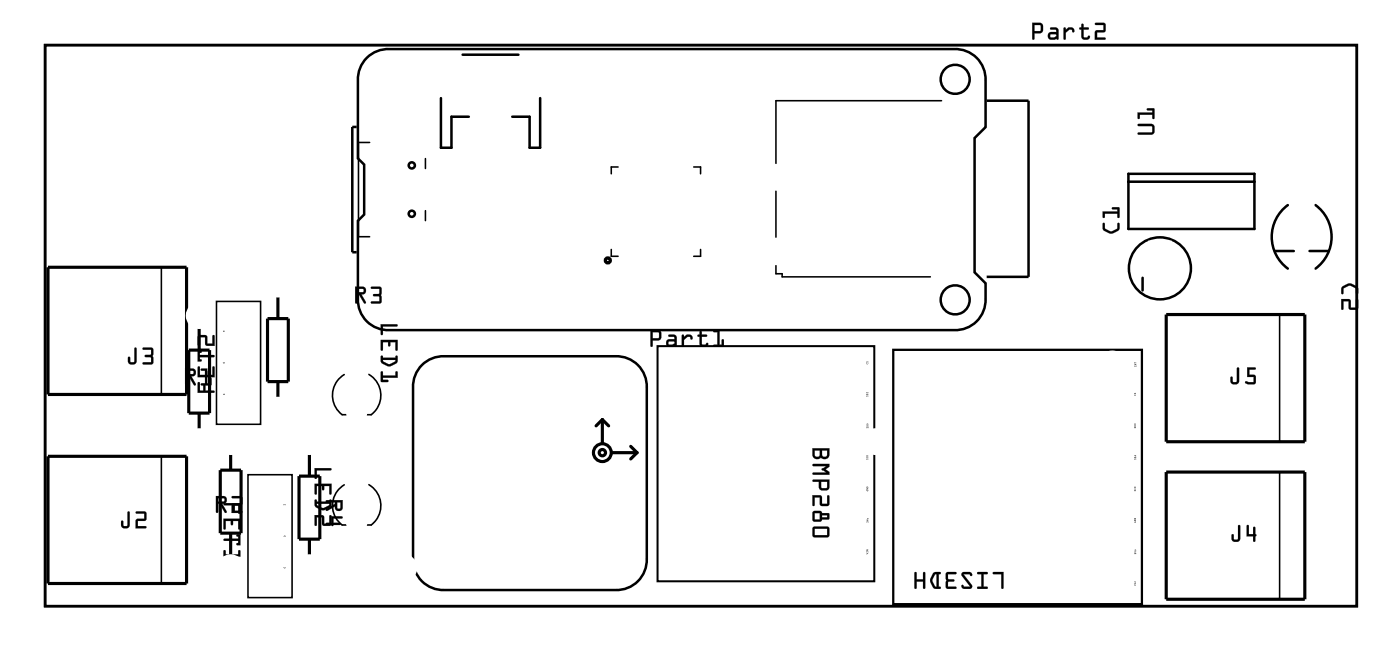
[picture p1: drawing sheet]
<svg xmlns="http://www.w3.org/2000/svg" width="113mm" height="53mm" viewBox="0 0 113 53" stroke-linecap="round" stroke-linejoin="round" font-family="sans-serif">
<g fill="none" stroke="#000" stroke-width=".2">
<path d="M3.6 3.6h105.8v45.3h-105.8zM28.8 10.2h-.4v10.1h.4M29.6 4.7a2.44 2.44 0 0 1 1.8-.7h45.5a2.44 2.44 0 0 1 2.6 2.5v3.7l-.9 .9v10.9l.9 .8a3.9 3.9 0 0 1-.5 2.8 2.44 2.44 0 0 1-2.1 1h-45.5a2.44 2.44 0 0 1-2.5-2.5v-6.3l.5-.5v-4l-.5-.5v-6.3a2.44 2.44 0 0 1 .7-1.8zM35.6 7.9v4h.8v-2.5h1.4M37.3 4.4h4.5M43.6 7.9v4h-.9v-2.5h-1.4M79.6 8.1h3.3v14.2h-3.3M91 14h10.1v4.5h-10.1zM91 14.6h10.1M103.8 16.5a3.2 3.2 0 0 0 0 5.2M106.1 16.5a3.2 3.2 0 0 1 0 5.2M34 29.4a2.44 2.44 0 0 1 1.8-.7h13.8a2.44 2.44 0 0 1 2.6 2.5v13.9a2.44 2.44 0 0 1-2.6 2.5h-13.8a2.44 2.44 0 0 1-2.5-2.5v-13.9a2.44 2.44 0 0 1 .7-1.8z"/>
<path d="M92.1 22.4v1M102.8 20.2h1.5M105.6 20.2h1.5"/>
<circle cx="33.2" cy="17.2" r=".25"/>
<circle cx="33.2" cy="13.3" r=".25"/>
<circle cx="77" cy="6.4" r="1.17"/>
<circle cx="77" cy="24.2" r="1.17"/>
<circle cx="93.5" cy="21.6" r="2.5"/>
</g>
<g fill="#000">
<path d="M18 31.8l.1-.1v.1h-.1zM18 26.7l.1 .1-.1-.1v.1zM22.9 45.7l.1 .1zM22.9 40.6v.1l.1-.1v.1h-.1z"/>
<path d="M3.6 3.6h105.8v45.3h-105.8zM3.6 3.6v45.3h105.8v-45.3z"/>
<path d="M83.2 1.8l.7 .1 .2 .2-.1 .5-.6 .1v.4a.1 .1 0 0 1-.1 .1 .1 .1 0 0 1-.1-.1zM83.2 1.8v1.3l.1 .1 .1-.1v-.4l.6-.1 .1-.5-.2-.2zM83.4 2v.5h.5v-.5zM83.4 2h.5v.5h-.5zM84.7 2.2h.4l.2 .1 .1 .2v.6a.09 .09 0 0 1-.1 .1 .09 .09 0 0 1-.1-.1l-.4 .1a.32 .32 0 0 1-.3-.3 .32 .32 0 0 1 .3-.3h.4l-.1-.2h-.4zM84.7 2.2v.2h.5v.2h-.4a.31 .31 0 0 0-.3 .3 .31 .31 0 0 0 .3 .3l.4-.1 .1 .1v-.7l-.1-.3zM84.7 2.8v.2h.3l.2-.1-.1-.1zM84.7 2.8h.4l.1 .1-.2 .1h-.3zM85.8 2.2h.1v.2l.2-.2a.33 .33 0 0 1 .4 0 .33 .33 0 0 1 .1 .4 .14 .14 0 0 1-.2 0 .14 .14 0 0 1 0-.2h-.2l-.3 .2v.5a.1 .1 0 0 1-.1 .1 .1 .1 0 0 1 0-.1zM85.8 2.2v1l.1-.1v-.5l.3-.2h.2l.2 .2a.23 .23 0 0 0 0-.3 .23 .23 0 0 0-.2-.1h-.3l-.2 .2v-.2zM87.2 1.9l.2 .1v.2h.3a.1 .1 0 0 1 .1 .1 .1 .1 0 0 1-.1 .1h-.3v.6h.2l.2-.1h.1a.21 .21 0 0 1 0 .2 .21 .21 0 0 1-.3 .1h-.2l-.2-.2v-.6h-.1a.1 .1 0 0 1-.1-.1 .1 .1 0 0 1 .1-.1h.1zM87.2 1.9v.3l-.2 .1 .2 .1v.5a.37 .37 0 0 0 .3 .3 .37 .37 0 0 0 .4-.2l-.1-.1-.1 .1h-.3v-.6h.3l.1-.1-.1-.1h-.3v-.2zM88.3 1.9l.7-.1 .1 .1v.7h-.6v.4h.6a.1 .1 0 0 1 .1 .1 .1 .1 0 0 1-.1 .1h-.8v-.7l.7-.1v-.4h-.7zM88.3 1.9v.1h.7v.4l-.7 .1v.7h.8v-.2h-.6v-.4l.6-.1v-.5l-.1-.2z"/>
<path d="M83.2 1.8l.7 .1 .2 .2-.1 .5-.6 .1v.4l-.1 .1-.1-.1zM83.4 2v.5h.5v-.5zM84.7 2.2h.5l.2 .3-.1 .7-.1-.1-.4 .1a.32 .32 0 0 1-.3-.3 .32 .32 0 0 1 .3-.3h.4v-.1l-.5-.1zM84.7 2.8v.2h.3l.2-.1-.1-.1zM85.8 2.2h.1v.2l.2-.2a.33 .33 0 0 1 .4 0 .33 .33 0 0 1 .1 .4 .12 .12 0 0 1-.1 0 .12 .12 0 0 1-.1-.2h-.2l-.3 .2v.5l-.1 .1zM87.2 1.9l.2 .1v.2h.3l.1 .1-.1 .1h-.3v.6h.3l.1-.1h.1a.35 .35 0 0 1-.4 .3 .35 .35 0 0 1-.3-.3v-.5l-.2-.1 .2-.1zM88.3 1.9l.7-.1 .1 .1v.7h-.6v.4h.6v.2h-.8v-.7l.7-.1v-.4h-.7z"/>
<path d="M88.9 18h.2v.4l.5 .3 .5-.3v-.4h.1l.1 .1a.6 .6 0 0 1-.6 .7h-.3l-.4-.2-.1-.2zM88.9 17.1h1.2v-.2h-.4v-.1l.5-.1 .1 .8h-.2v-.3h-1v.3l-.1 .1z"/>
<path d="M88.9 18h.2v.4l.5 .3 .5-.3v-.3a.1 .1 0 0 1 .1-.1 .1 .1 0 0 1 .1 .1l-.1 .5-.6 .2-.7-.3zM88.9 18l.1 .5 .4 .3a.83 .83 0 0 0 .9-.3v-.4l-.1-.1h-.1v.4l-.4 .2h-.2l-.4-.2v-.4zM88.9 17l1.2 .1v-.2h-.4a.1 .1 0 0 1-.1-.1 .1 .1 0 0 1 .1-.1h.6v.8a.1 .1 0 0 1-.1 .1 .1 .1 0 0 1-.1-.1v-.3h-1v.3a.1 .1 0 0 1-.1 .1 .1 .1 0 0 1-.1-.1zM88.9 17.1l.1 .5 .1-.1v-.3h1v.3h.2l-.1-.8-.5 .1v.1h.4v.2z"/>
<path d="M91.8 10h1.1l.2 .2v.5l-.3 .2h-1l-.1-.2h.1h1.1v-.4l-.1-.1h-1zM91.7 9.1h1.2v-.2h-.4v-.1l.5-.1 .1 .8h-.2v-.2h-1v.2l-.1 .1z"/>
<path d="M91.8 10h1l.2 .1 .1 .2v.4l-.2 .1-1.1 .1a.1 .1 0 0 1-.1-.1 .1 .1 0 0 1 .1-.1h1.1v-.4l-.1-.1h-1zM91.8 10v.2h1l.1 .1v.4h-1.1h-.1l.1 .1h1l.3-.1v-.5l-.2-.2zM91.7 9.1h1.2v-.2h-.3a.1 .1 0 0 1-.1-.1 .1 .1 0 0 1 .1-.1h.5v.8a.1 .1 0 0 1-.1 .1 .1 .1 0 0 1-.1-.1v-.2h-1v.2a.1 .1 0 0 1-.1 .1 .1 .1 0 0 1-.1-.1zM91.7 9.1l.1 .5 .1-.1v-.3h1v.3h.2l-.1-.8-.5 .1v.1h.4v.2z"/>
<path d="M10.9 28l.1 .1v1a.37 .37 0 0 1-.3 .3 .37 .37 0 0 1-.4-.3v-.2a.1 .1 0 0 1 .1-.1 .1 .1 0 0 1 .1 .1v.3h.3zM10.9 28.1l-.1 1.1h-.3l-.1-.4h-.1v.3a.35 .35 0 0 0 .4 .3 .35 .35 0 0 0 .3-.3v-1zM11.5 28h.7l.2 .2-.1 .5 .1 .6-.2 .1h-.6a.1 .1 0 0 1-.1-.1 .1 .1 0 0 1 .1-.1h.6v-.4h-.4a.1 .1 0 0 1-.1-.1 .1 .1 0 0 1 .1-.1h.4v-.4h-.7zM11.5 28.1l.1 .1h.6v.4h-.5v.1v.1h.5v.4h-.6l-.1 .1 .7 .1 .2-.2-.1-.5v-.6l-.1-.1z"/>
<path d="M10.9 28l.1 .1v1a.36 .36 0 0 1-.3 .3 .36 .36 0 0 1-.4-.3v-.3h.1h.1v.4h.3zM11.5 28h.7l.1 .1v.6l.1 .5-.1 .2-.8-.1 .1-.1h.6v-.4h-.5v-.1v-.1h.5v-.4h-.7z"/>
<path d="M14.9 29.7h.6a.32 .32 0 0 1 .3 .4 .32 .32 0 0 1-.4 .2l.4 .6a.1 .1 0 0 1 0 .2 .11 .11 0 0 1-.2-.1l-.4-.7h-.1v.7a.1 .1 0 0 1-.1 .1 .1 .1 0 0 1-.1-.1zM14.9 29.7l.1 1.4 .1-.1v-.7h.1l.4 .7h.2l-.4-.7a.31 .31 0 0 0 .4-.2 .31 .31 0 0 0-.3-.4zM15.1 29.9v.3l.5-.1v-.2zM15.1 29.9h.5v.2l-.5 .1zM16.2 29.7h.5v1.2h.2v-.4a.1 .1 0 0 1 .1-.1 .1 .1 0 0 1 .1 .1l-.1 .6h-.7a.1 .1 0 0 1-.1-.1 .1 .1 0 0 1 .1-.1h.2v-1h-.3zM16.2 29.7v.2h.3v1h-.3v.1l.8 .1v-.6h-.1v.4h-.2v-1.2z"/>
<path d="M14.9 29.7h.6a.32 .32 0 0 1 .3 .4 .32 .32 0 0 1-.4 .2l.4 .7-.1 .1-.5-.8h-.1v.7l-.1 .1zM15.1 29.9v.3l.5-.1v-.2zM16.2 29.7h.5v1.2h.2v-.4h.1v.6l-.8-.1v-.1h.3v-1h-.3z"/>
<path d="M16 30.8l.1 .1v.6h.3v-.4l.1-.1 .1 .1v.4h.6l.1 .1-1.4 .1zM16 29.6h.1v.6h.4v-.3h.1h.1v.3h.4v-.6l.1-.1 .1 .9h-1.4zM15.9 28.3h.4l-.1 .1h-.1v.2h1.1l.1 .1-1.2 .1v.2h.1l.1 .1h-.4zM16 27.1l.6-.1 .1 .2v.5h.4v-.6l.1-.1 .1 .9-.7-.1-.1-.6h-.4v.6l-.1 .1z"/>
<path d="M16 30.8h.1v.7h.3v-.4a.1 .1 0 0 1 .1-.1 .1 .1 0 0 1 .1 .1v.4h.6a.1 .1 0 0 1 .1 .1 .1 .1 0 0 1-.1 .1h-1.3zM16 30.8l-.1 .9 1.4-.1-.1-.1h-.6v-.4l-.1-.1-.1 .1v.4h-.3v-.6zM16 29.6h.1v.6h.4v-.2a.1 .1 0 0 1 .1-.1 .1 .1 0 0 1 .1 .1v.2h.4v-.6a.1 .1 0 0 1 .1-.1 .1 .1 0 0 1 .1 .1v.8h-1.4zM16 29.6l-.1 .8h1.4l-.1-.9-.1 .1v.6h-.4v-.3h-.1h-.1v.3h-.4v-.6zM15.9 28.3h.3a.1 .1 0 0 1 .1 .1 .1 .1 0 0 1-.2 0v.2h1.1a.1 .1 0 0 1 .1 .1 .1 .1 0 0 1-.1 .1h-1.1v.2a.11 .11 0 0 1 .2 0 .11 .11 0 0 1-.1 .1l-.3 .1zM15.9 28.3v.8h.4l-.2-.1v-.2l1.2-.1-.1-.1h-1.1v-.2l.2-.1zM16 27.1h.7v.6h.4v-.6a.1 .1 0 0 1 .1-.1 .1 .1 0 0 1 .1 .1v.8l-.7-.1-.1-.6h-.4v.6a.1 .1 0 0 1-.1 .1 .1 .1 0 0 1-.1-.1zM16 27.1v.8l.1-.1v-.6h.4l.1 .6 .7 .1-.1-.9-.1 .1v.6h-.4v-.5l-.1-.2z"/>
<path d="M18 29.2l.1 .1h-.1zM18 29.2l.1 .1z"/>
<path d="M18 29.2l.1 .1h-.1zM18 29.2v.1h.1zM18 29.2h.1zM18 29.2l.1 .1z"/>
<path d="M18 31.8l.1-.1v.1h-.1zM18 31.8h.1v-.1l-.1 .1z"/>
<path d="M18 26.7l.1 .1-.1-.1v.1zM18 26.7v.1v-.1l.1 .1z"/>
<path d="M25.4 37.7h1.2l.1 .1-.1 .1h-1.1v.6v.1l-.1-.1zM25.4 39h1.3v.8h-.1v-.6h-.5v.3h-.1v-.3h-.5v.6l-.1 .1zM25.4 40.3h.1v.1h1.1v-.1h.1v.5a.8 .8 0 0 1-1.2 .1l-.1-.1zM25.5 40.6l.1 .2 .5 .2 .5-.3v-.1zM25.4 41.5l.7 .1v.6h.5v-.6l.1-.1v.8l-.1 .1h-.5l-.1-.2v-.5h-.5v.6l-.1 .1z"/>
<path d="M25.4 37.7h1.2a.1 .1 0 0 1 .1 .1 .1 .1 0 0 1-.1 .1h-1.1l.1 .6a.1 .1 0 0 1-.1 .1 .1 .1 0 0 1-.1-.1zM25.4 37.7v.8l.1 .1v-.1v-.6h1.1l.1-.1h-.1zM25.4 39h1.3v.8a.1 .1 0 0 1-.1 .1 .1 .1 0 0 1-.1-.1l.1-.6h-.5v.2a.1 .1 0 0 1 0 .1 .1 .1 0 0 1-.1-.1v-.2h-.5l.1 .6a.1 .1 0 0 1-.1 .1 .1 .1 0 0 1-.1-.1zM25.4 39v.9l.1-.1v-.6h.5v.3h.1v-.3h.5v.6h.1v-.8zM25.4 40.3h.1v.1h1.1h-.1a.1 .1 0 0 1 .1-.1 .1 .1 0 0 1 .1 .1l-.1 .5-.5 .2-.7-.3zM25.4 40.3v.5l.5 .3h.3l.5-.3v-.5h-.1v.1h-1.1v-.1zM25.5 40.6l.1 .1 .5 .3 .4-.3 .1-.1zM25.5 40.6h1.1v.1l-.5 .3-.5-.2zM25.4 41.5l.7 .1v.6h.5l-.1-.6a.1 .1 0 0 1 .1-.1 .1 .1 0 0 1 .1 .1v.6l-.1 .2h-.6v-.7h-.5l.1 .6a.1 .1 0 0 1-.1 .1 .1 .1 0 0 1-.1-.1zM25.4 41.5v.9l.1-.1v-.6h.5v.5l.1 .2h.5l.1-.1v-.8l-.1 .1v.6h-.5v-.6z"/>
<path d="M28.6 23.1h.6a.32 .32 0 0 1 .3 .4 .32 .32 0 0 1-.4 .2l.4 .6a.1 .1 0 0 1 0 .2 .11 .11 0 0 1-.2-.1l-.4-.7h-.1v.7a.1 .1 0 0 1-.1 .1 .1 .1 0 0 1-.1-.1zM28.6 23.1l.1 1.4 .1-.1v-.7h.1l.4 .7h.2l-.4-.7a.31 .31 0 0 0 .4-.2 .31 .31 0 0 0-.3-.4zM28.8 23.3v.3l.5-.1v-.2zM28.8 23.3h.5v.2l-.5 .1zM29.9 23.1h.7l.2 .2-.1 .5 .1 .6-.2 .1h-.6a.1 .1 0 0 1-.1-.1 .1 .1 0 0 1 .1-.1h.6v-.4h-.4a.1 .1 0 0 1-.1-.1 .1 .1 0 0 1 .1-.1h.4v-.4h-.6zM29.9 23.1l.1 .2h.6v.4h-.5v.1v.1h.5v.4h-.6l-.1 .1 .8 .1 .1-.2-.1-.5v-.6l-.1-.1z"/>
<path d="M28.6 23.1h.6a.32 .32 0 0 1 .3 .4 .32 .32 0 0 1-.4 .2l.4 .7-.1 .1-.5-.8h-.1v.7l-.1 .1zM28.8 23.3v.3l.5-.1v-.2zM29.9 23.1h.7l.2 .1-.1 .6 .1 .5-.1 .2-.8-.1 .1-.1h.6v-.4h-.5v-.1v-.1h.5v-.4h-.6z"/>
<path d="M30.7 26.1h1.3l.1 .1-.1 .1h-1.1v.6l-.1 .1-.1-.1zM30.7 27.4h1.4v.8h-.2v-.6h-.4v.3h-.1h-.1v-.3h-.4v.6l-.1 .1zM30.7 28.7h.2v.1h1v-.1h.1v.5a.8 .8 0 0 1-1.2 .1l-.1-.1zM30.9 29v.2l.5 .2 .5-.3v-.1zM30.7 30h.2v.3h1v-.3l.1-.1 .1 .6h-1.2v.1h.4v.1l-.5 .1z"/>
<path d="M30.7 26.1h1.3a.1 .1 0 0 1 .1 .1 .1 .1 0 0 1-.1 .1h-1.1v.6a.1 .1 0 0 1-.1 .1 .1 .1 0 0 1-.1-.1zM30.7 26.1v.8l.1 .1 .1-.1v-.6h1.1l.1-.1h-.1zM30.7 27.4h1.4v.8a.1 .1 0 0 1-.1 .1 .1 .1 0 0 1-.1-.1v-.6h-.4v.2a.1 .1 0 0 1-.1 .1 .1 .1 0 0 1-.1-.1v-.2h-.4v.6a.1 .1 0 0 1-.1 .1 .1 .1 0 0 1-.1-.1zM30.7 27.4l.1 .9 .1-.1v-.6h.4v.3h.1h.1v-.3h.4v.6h.1l.1-.8zM30.7 28.7h.2v.1h1a.1 .1 0 0 1 .1-.1 .1 .1 0 0 1 .1 .1l-.1 .5-.6 .2-.7-.3zM30.7 28.7v.5l.5 .3h.4l.4-.3v-.5h-.1v.2h-1l-.1-.2zM30.9 29v.1l.5 .3 .4-.3 .1-.1zM30.9 29h1v.1l-.5 .3-.5-.2zM30.7 30h.2v.3h1v-.3a.1 .1 0 0 1 .1-.1 .1 .1 0 0 1 .1 .1v.5h-1.2v.1h.3a.1 .1 0 0 1 .1 .1 .1 .1 0 0 1-.1 .1l-.5-.1zM30.7 30l.1 .8 .5-.1v-.1h-.4v-.2l1.2 .1-.1-.6-.1 .1v.3h-1v-.3z"/>
<path d="M52.4 26.6h.8l.1 .3-.1 .5h-.6v.5a.1 .1 0 0 1-.1 .1 .1 .1 0 0 1-.1-.1zM52.5 26.6v1.3v.1l.1-.1v-.5h.6l.1-.5-.1-.3zM52.6 26.8v.5l.5-.1v-.4zM52.6 26.8h.5v.5h-.5zM53.9 27h.4h.2l.1 .2v.7a.09 .09 0 0 1-.1 .1 .09 .09 0 0 1-.1-.1l-.4 .1a.32 .32 0 0 1-.3-.3 .32 .32 0 0 1 .3-.4h.4l-.1-.1h-.4zM53.9 27v.1l.5 .1v.2h-.4a.31 .31 0 0 0-.3 .3 .31 .31 0 0 0 .3 .3l.4-.1h.1l.1-.7-.2-.2zM53.9 27.6v.2h.3l.2-.1-.1-.2zM53.9 27.5h.4l.1 .2-.2 .1h-.3zM55 27h.1l.1 .2 .2-.2a.33 .33 0 0 1 .3 0 .33 .33 0 0 1 .1 .3 .14 .14 0 0 1-.1 0 .14 .14 0 0 1-.1-.1h-.2l-.2 .2v.5a.1 .1 0 0 1-.1 .1 .1 .1 0 0 1-.1-.1zM55 27v1l.1-.1v-.5l.3-.3h.2l.2 .3a.23 .23 0 0 0 0-.3 .23 .23 0 0 0-.2-.1h-.2l-.3 .2v-.2zM56.4 26.7h.2v.3h.3a.1 .1 0 0 1 .1 .1 .1 .1 0 0 1-.1 .1h-.3v.5l.2 .1 .2-.2 .1 .1a.21 .21 0 0 1 0 .2 .21 .21 0 0 1-.3 .1h-.2l-.2-.2v-.6h-.1a.1 .1 0 0 1-.1-.1 .1 .1 0 0 1 .1-.1h.1zM56.4 26.7v.3l-.2 .1h.2v.6a.37 .37 0 0 0 .4 .3 .37 .37 0 0 0 .3-.3h-.1l-.1 .1-.3-.1v-.6h.4l-.1-.1h-.3v-.3zM57.5 26.6h.5v1.2h.2v-.4a.1 .1 0 0 1 .1-.1 .1 .1 0 0 1 .1 .1v.5l-.8 .1a.1 .1 0 0 1-.1-.1 .1 .1 0 0 1 .1-.1h.2v-1h-.2zM57.5 26.6l.1 .2h.3v1h-.3l-.1 .1 .8 .1v-.6h-.1v.4h-.2v-1.2z"/>
<path d="M52.5 26.6h.7l.1 .3-.1 .5h-.6v.5l-.1 .1v-.1zM52.6 26.8v.5l.5-.1v-.4zM53.9 27h.5l.2 .2-.1 .7h-.1l-.4 .1a.32 .32 0 0 1-.3-.3 .32 .32 0 0 1 .3-.4l.4 .1v-.2l-.5-.1zM53.9 27.5v.3h.3l.2-.1-.1-.2zM55 27h.1l.1 .2 .2-.2a.33 .33 0 0 1 .3 0 .33 .33 0 0 1 .1 .3 .12 .12 0 0 1-.1 0 .12 .12 0 0 1-.1-.1h-.2l-.2 .2-.1 .5-.1 .1zM56.4 26.7h.2v.3h.4v.1l-.4 .1v.6h.3l.1-.2 .1 .1a.35 .35 0 0 1-.3 .3 .35 .35 0 0 1-.4-.3v-.5l-.2-.1 .2-.1zM57.5 26.6h.5v1.2h.2v-.4h.1v.6l-.8-.1 .1-.1h.2v-1h-.2z"/>
<path d="M65.5 36.1h1.4v.6a.39 .39 0 0 1-.3 .3 .39 .39 0 0 1-.4-.1l-.3 .1a.36 .36 0 0 1-.4-.3zM65.7 36.3v.4a.21 .21 0 0 0 .2 .1 .21 .21 0 0 0 .2-.1v-.4zM66.3 36.3v.4a.21 .21 0 0 0 .2 .1 .21 .21 0 0 0 .2-.1v-.4zM65.5 37.4h1.4v.2l-.3 .2 .3 .3v.2l-1.4-.1 .1-.1h1l-.2-.2a.1 .1 0 0 1-.1-.1 .1 .1 0 0 1 .1-.1l.2-.1h-1zM65.5 38.7h1.4v.7l-.2 .1h-.5l-.1-.1-.1-.6h-.4zM66.2 38.8v.5h.5v-.5zM65.5 39.9l.7 .1 .1 .6h.4v-.6l.1-.1 .1 .8-.2 .1h-.5l-.1-.2v-.5h-.4v.6l-.1 .1zM65.6 41.2h.5l.2 .2h.5l.1 .4-.6 .1-.2 .2-.5-.1-.1-.1zM65.7 41.4v.5h.4v-.5zM66.3 41.5v.2h.4v-.2zM65.6 42.5h1.2l.1 .1v.6l-.2 .1h-1.1l-.1-.2zM65.7 42.6v.5h1v-.5z"/>
<path d="M65.5 36.1h1.4v.6a.4 .4 0 0 1-.3 .3 .4 .4 0 0 1-.4-.1l-.3 .1a.37 .37 0 0 1-.4-.3zM65.5 36.1v.6a.39 .39 0 0 0 .3 .3 .39 .39 0 0 0 .4-.1 .39 .39 0 0 0 .4 .1 .39 .39 0 0 0 .3-.3v-.6zM65.7 36.3v.4a.2 .2 0 0 0 .2 .1 .2 .2 0 0 0 .2-.1v-.4zM65.7 36.3h.4v.4a.22 .22 0 0 1-.2 .1 .22 .22 0 0 1-.2-.1zM66.3 36.3v.4a.2 .2 0 0 0 .2 .1 .2 .2 0 0 0 .2-.1v-.4zM66.3 36.3h.4v.4a.22 .22 0 0 1-.2 .1 .22 .22 0 0 1-.2-.1zM65.5 37.4h1.4v.2l-.3 .2 .3 .2v.3h-1.3a.1 .1 0 0 1-.1-.1 .1 .1 0 0 1 .1-.1h1l-.2-.2a.11 .11 0 0 1-.2-.1 .11 .11 0 0 1 .2-.1l.2-.1h-1l-.1-.1zM65.5 37.4l.1 .2h1.1l-.4 .2 .4 .3h-1.1l-.1 .1 .1 .1h1.3v-.2l-.3-.3 .3-.2v-.2zM65.5 38.7h1.4v.7l-.2 .1h-.5l-.2-.1v-.6h-.4zM65.5 38.7l.1 .1h.4l.1 .6 .1 .1h.5l.1-.1 .1-.7zM66.2 38.8v.5h.5v-.5zM66.2 38.8h.5v.5h-.5zM65.5 39.9l.7 .1 .1 .6h.4v-.6a.1 .1 0 0 1 .1-.1 .1 .1 0 0 1 .1 .1v.6l-.1 .2h-.6l-.1-.7h-.4v.6a.1 .1 0 0 1-.1 .1 .1 .1 0 0 1-.1-.1zM65.5 39.9l.1 .9 .1-.1v-.6h.4v.5l.1 .2h.5l.2-.1-.1-.8-.1 .1v.6h-.4l-.1-.6zM65.6 41.2h.5l.2 .2h.5l.1 .4-.6 .1-.2 .2h-.5l-.1-.2zM65.6 41.2l-.1 .7 .1 .1 .5 .1 .2-.2 .6-.1-.1-.4h-.5l-.2-.2zM65.7 41.4v.5h.4v-.5zM65.7 41.4h.4v.5h-.4zM66.3 41.5v.2h.4v-.2zM66.3 41.5h.4v.2h-.4zM65.6 42.5h1.2l.1 .1v.6l-.2 .1h-1.1l-.1-.2zM65.6 42.5l-.1 .6 .1 .2h1.1l.2-.1v-.6l-.1-.1zM65.7 42.6v.5h1v-.5zM65.7 42.6h1v.6h-1z"/>
<path d="M69.9 29.3a.06 .06 0 0 1 .1 0 .06 .06 0 0 1-.1 0zM69.9 29.1v.1l.1-.1v.1h-.1z"/>
<path d="M69.9 29.3a.06 .06 0 0 1 .1 0 .06 .06 0 0 1-.1 0zM69.9 29.3a.06 .06 0 0 0 .1 0 .06 .06 0 0 0-.1 0zM69.9 29.1v.1l.1-.1v.1h-.1zM69.9 29.1v.1h.1v-.1l-.1 .1z"/>
<path d="M69.9 39.5l.1 .1zM69.9 39.4h.1h-.1l.1 .1h-.1l.1-.1zM69.9 39.3h.1h-.1zM69.9 39.3h.1z"/>
<path d="M69.9 39.5l.1 .1v-.1v.1zM69.9 39.5l.1 .1zM69.9 39.4h.1h-.1l.1 .1h-.1l.1-.1zM69.9 39.4h.1l-.1 .1h.1l-.1-.1h.1zM69.9 39.3h.1h-.1zM69.9 39.3h.1zM69.9 39.3h.1zM69.9 39.3h.1z"/>
<path d="M69.9 37h.1l-.1 .1zM69.9 36.9a.06 .06 0 0 1 .1 0 .06 .06 0 0 1-.1 0zM69.9 36.7v.1l.1-.1v.1h-.1z"/>
<path d="M69.9 37h.1l-.1 .1zM69.9 37v.1l.1-.1h-.1zM69.9 36.9a.06 .06 0 0 1 .1 0 .06 .06 0 0 1-.1 0zM69.9 36.9a.06 .06 0 0 0 .1 0 .06 .06 0 0 0-.1 0zM69.9 36.7v.1l.1-.1v.1h-.1zM69.9 36.7v.1h.1v-.1l-.1 .1z"/>
<path d="M69.9 31.9v.1l.1-.1v.1v-.1l-.1 .1zM69.9 31.8h.1h-.1zM69.9 31.8h.1zM69.9 31.6h.1v.1h-.1z"/>
<path d="M69.9 31.9v.1l.1-.1v.1v-.1l-.1 .1zM69.9 31.9v.1l.1-.1v.1v-.1l-.1 .1zM69.9 31.8h.1h-.1zM69.9 31.8h.1zM69.9 31.8h.1zM69.9 31.8h.1zM69.9 31.6h.1v.1h-.1zM69.9 31.6v.1h.1v-.1z"/>
<path d="M69.9 34.4v.1l.1-.1v.1v-.1l-.1 .1zM69.9 34.3l.1 .1h-.1zM69.9 34.3h.1zM69.9 34.2h.1zM69.9 34.2h.1z"/>
<path d="M69.9 34.4v.1l.1-.1v.1v-.1l-.1 .1zM69.9 34.4v.1l.1-.1v.1v-.1l-.1 .1zM69.9 34.3l.1 .1h-.1zM69.9 34.3v.1h.1zM69.9 34.3h.1zM69.9 34.3h.1zM69.9 34.2h.1zM69.9 34.2a.06 .06 0 0 0 .1 0 .06 .06 0 0 0-.1 0zM69.9 34.2h.1zM69.9 34.2h.1z"/>
<path d="M91.5 31.8a.06 .06 0 0 1 .1 0 .06 .06 0 0 1-.1 0zM91.5 31.7v.1l.1-.1v.1v-.1l-.1 .1z"/>
<path d="M91.5 31.8a.06 .06 0 0 1 .1 0 .06 .06 0 0 1-.1 0zM91.5 31.8a.06 .06 0 0 0 .1 0 .06 .06 0 0 0-.1 0zM91.5 31.7v.1l.1-.1v.1v-.1l-.1 .1zM91.5 31.7v.1l.1-.1v.1v-.1l-.1 .1z"/>
<path d="M91.5 39.5v.1l.1-.1v.1v-.1l-.1 .1zM91.5 39.4a.06 .06 0 0 1 .1 0 .06 .06 0 0 1-.1 0zM91.5 39.2v.1l.1-.1v.1h-.1z"/>
<path d="M91.5 39.5v.1l.1-.1v.1v-.1l-.1 .1zM91.5 39.5v.1l.1-.1v.1v-.1l-.1 .1zM91.5 39.4a.06 .06 0 0 1 .1 0 .06 .06 0 0 1-.1 0zM91.5 39.4a.06 .06 0 0 0 .1 0 .06 .06 0 0 0-.1 0zM91.4 39.2l.1 .1 .1-.1v.1h-.1zM91.5 39.2v.1h.1v-.1l-.1 .1z"/>
<path d="M91.5 34.4v.1l.1-.1v.1v-.1l-.1 .1zM91.5 34.3l.1 .1h-.1zM91.5 34.3h.1zM91.5 34.2h.1zM91.5 34.2h.1z"/>
<path d="M91.5 34.4v.1l.1-.1v.1v-.1l-.1 .1zM91.5 34.4v.1l.1-.1v.1v-.1l-.1 .1zM91.5 34.3l.1 .1h-.1zM91.5 34.3v.1h.1zM91.5 34.3h.1zM91.5 34.3h.1zM91.5 34.2h.1zM91.5 34.2a.06 .06 0 0 0 .1 0 .06 .06 0 0 0-.1 0zM91.5 34.2h.1zM91.5 34.2h.1z"/>
<path d="M91.5 37h.1l-.1 .1zM91.5 36.9h.1h-.1zM91.5 36.9h.1zM91.5 36.7h.1v.1z"/>
<path d="M91.5 37h.1l-.1 .1zM91.5 37v.1l.1-.1h-.1zM91.5 36.9h.1h-.1zM91.5 36.9h.1zM91.5 36.9h.1zM91.5 36.9h.1zM91.5 36.7h.1v.1zM91.5 36.7l.1 .1v-.1z"/>
<path d="M91.5 29.5h.1v.1h-.1zM91.5 29.3h.1l-.1 .1h.1h-.1h.1zM91.5 29.2l.1 .1h-.1z"/>
<path d="M91.5 29.5h.1v.1h-.1zM91.5 29.5v.1h.1v-.1zM91.5 29.3h.1l-.1 .1h.1h-.1h.1zM91.5 29.3l.1 .1h-.1h.1h-.1l.1-.1zM91.5 29.2l.1 .1h-.1zM91.5 29.2v.1h.1z"/>
<path d="M99.8 29.6l.1 .1v1a.37 .37 0 0 1-.3 .3 .37 .37 0 0 1-.4-.3v-.2a.1 .1 0 0 1 .1-.1 .1 .1 0 0 1 .1 .1v.3h.3zM99.8 29.7l-.1 1.1h-.3l-.1-.4h-.1v.3a.35 .35 0 0 0 .4 .3 .35 .35 0 0 0 .3-.3v-1zM100.6 29.6h.6a.1 .1 0 0 1 .1 .1 .1 .1 0 0 1-.1 .1h-.5v.4l.5 .1 .1 .6-.2 .1-.7-.1a.1 .1 0 0 1 0-.1 .1 .1 0 0 1 .1-.1l.6 .1v-.4h-.5zM100.6 29.6v.8h.5v.4l-.6-.1-.1 .2 .3 .1h.4l.2-.2-.1-.5-.1-.1h-.4v-.4h.5v-.1z"/>
<path d="M99.8 29.6l.1 .1v1a.36 .36 0 0 1-.3 .3 .36 .36 0 0 1-.4-.3v-.3h.1h.1v.4h.3zM100.6 29.6h.6l.1 .1-.1 .1h-.5v.4h.5l.1 .1v.6l-.2 .1h-.4a.15 .15 0 0 1-.2 0 .15 .15 0 0 1 0-.3l.6 .1v-.4h-.5z"/>
<path d="M108.2 23.1l.5-.2h.3l.5 .3v.5h-.2v-.4l-.5-.3-.5 .3v.4h-.1v-.4zM108.2 24.1l.7 .1v.6h.4v-.6l.2-.1v.8l-.2 .1h-.4l-.2-.2v-.5h-.4v.6l-.1 .1z"/>
<path d="M108.2 23.1l.5-.3 .3 .1 .5 .3v.4a.1 .1 0 0 1-.1 .1 .1 .1 0 0 1-.1-.1v-.3l-.5-.3-.5 .3v.3a.1 .1 0 0 1-.1 .1 .1 .1 0 0 1-.1-.1zM108.2 23.1v.2v.4h.1v-.4l.5-.3 .5 .3 .1 .4h.1v-.5l-.5-.3a.77 .77 0 0 0-.8 .2zM108.1 24.1l.8 .1v.6h.4v-.6a.1 .1 0 0 1 .1-.1 .1 .1 0 0 1 .1 .1v.6l-.1 .2-.6-.1-.1-.6h-.4v.6a.1 .1 0 0 1-.1 .1 .1 .1 0 0 1-.1-.1zM108.2 24.1v.9l.1-.1v-.6h.5v.5l.1 .2h.4l.2-.1v-.8l-.2 .1v.6h-.4v-.6z"/>
<path d="M10.3 41.3h.2v1a.37 .37 0 0 1-.4 .3 .37 .37 0 0 1-.3-.3v-.2a.1 .1 0 0 1 0-.1 .1 .1 0 0 1 .1 .1l.1 .3h.2zM10.3 41.3v1.1h-.3l-.1-.4h-.1v.3a.35 .35 0 0 0 .3 .3 .35 .35 0 0 0 .3-.3v-1zM11 41.3l.6-.1 .2 .1v.7h-.7v.4h.6a.1 .1 0 0 1 .1 .1 .1 .1 0 0 1-.1 .1h-.8l.1-.7 .6-.1v-.4h-.6zM11 41.3v.1h.6v.4l-.6 .1-.1 .7h.8v-.2h-.6v-.4l.6-.1 .1-.6-.2-.1z"/>
<path d="M10.3 41.3h.2v1a.36 .36 0 0 1-.4 .3 .36 .36 0 0 1-.3-.3v-.3h.1l.1 .4h.3zM11 41.3l.6-.1 .2 .1v.6l-.7 .1v.4h.7v.2h-.9l.1-.7 .6-.1v-.4h-.6z"/>
<path d="M17.4 40h.6a.32 .32 0 0 1 .3 .4 .32 .32 0 0 1-.4 .2l.4 .6a.1 .1 0 0 1-.1 .1 .1 .1 0 0 1-.1 0l-.4-.7h-.1v.7a.1 .1 0 0 1-.1 .1 .1 .1 0 0 1-.1-.1zM17.4 40l.1 1.3h.1v-.7h.1l.4 .7h.2l-.4-.7a.31 .31 0 0 0 .4-.2 .31 .31 0 0 0-.3-.4zM17.6 40.2v.2h.5l-.1-.2zM17.6 40.2h.5v.2h-.5zM18.7 40h.7l.1 .1v.6l-.6 .1v.4h.6a.1 .1 0 0 1 .1 .1 .1 .1 0 0 1-.1 .1h-.8v-.8h.7v-.4h-.7zM18.7 40v.2h.7v.4h-.7v.8l.8-.1v-.1h-.7v-.4l.7-.1v-.6l-.1-.1z"/>
<path d="M17.4 40h.6a.32 .32 0 0 1 .3 .4 .32 .32 0 0 1-.4 .2l.4 .7h-.1l-.5-.7h-.1v.7h-.1zM17.6 40.2v.2h.5v-.2zM18.7 40h.7l.1 .1v.6l-.6 .1v.4h.6v.1l-.8 .1v-.8h.7v-.4h-.7z"/>
<path d="M18 40.6h1.4v.8h-.2v-.7h-.3v.5v.1l-.1-.1v-.5h-.7zM18 41.8h1.4v.8h-.2v-.6h-.4v.3h-.1h-.1v-.3h-.4v.6l-.1 .1zM18 43.5l1.2-.1v-.1l-.1-.1v-.1h.3v.9l-.3-.1v-.1h.1v-.2h-1.1zM18 44.4h.2v.3h1v-.3h.1l.1 .5h-1.2v.1h.4v.2h-.5z"/>
<path d="M18 40.6h1.4v.7a.1 .1 0 0 1-.1 .1 .1 .1 0 0 1-.1-.1v-.6h-.3v.5a.1 .1 0 0 1-.1 .1 .1 .1 0 0 1 0-.1v-.5h-.7zM18.1 40.6v.1h.7v.5h.1v-.5h.3v.7h.2v-.8zM18 41.8h1.4v.8a.1 .1 0 0 1-.1 .1 .1 .1 0 0 1-.1-.1v-.6h-.4v.3a.1 .1 0 0 1-.1 .1 .1 .1 0 0 1-.1-.1v-.3h-.4v.6a.1 .1 0 0 1-.1 .1 .1 .1 0 0 1-.1-.1zM18 41.8l.1 .9 .1-.1v-.6h.4v.3h.1h.1v-.3h.4v.6h.2v-.8zM18 43.5l1.2-.1v-.1a.11 .11 0 0 1-.1-.1 .11 .11 0 0 1 0-.1h.3v.9h-.3a.1 .1 0 0 1 0-.2 .1 .1 0 0 1 .1 0v-.2h-1.1h-.1zM18.1 43.5v.1h1.1v.2l-.1 .1 .3 .1v-.9h-.3l.1 .2v.1zM18 44.4h.2v.3h1v-.3a.1 .1 0 0 1 .1-.1 .1 .1 0 0 1 .1 .1v.5h-1.2v.1h.4a.1 .1 0 0 1 .1 .1 .1 .1 0 0 1-.1 .1h-.6zM18.1 44.4v.8h.5v-.1l-.4-.1v-.1h1.2l-.1-.5h-.1v.3h-1v-.3z"/>
<path d="M22.9 45.7l.1 .1v-.1v.1zM22.9 45.7l.1 .1z"/>
<path d="M22.9 40.6v.1l.1-.1v.1h-.1zM22.9 40.6v.1h.1v-.1l-.1 .1z"/>
<path d="M22.9 43.2l.1 .1h-.1zM22.9 43.2h.1z"/>
<path d="M22.9 43.2l.1 .1h-.1zM22.9 43.2v.1h.1zM22.9 43.2h.1zM22.9 43.2h.1z"/>
<path d="M26.3 40.3h1.3v.6a.32 .32 0 0 1-.3 .3 .32 .32 0 0 1-.3-.4l-.7 .4v-.1l.7-.5v-.1h-.7zM27.2 40.5v.5h.2l.1-.5zM26.7 41.6l.9 .1v.1h-.7v.3l.5 .1 .1 .1h-.6l-.1 .1-.1-.1h-.4v-.1l.4-.1z"/>
<path d="M26.3 40.3h1.3v.6a.32 .32 0 0 1-.3 .3 .32 .32 0 0 1-.3-.4l-.6 .4a.1 .1 0 0 1-.1 0 .1 .1 0 0 1 0-.2l.7-.4v-.1h-.7zM26.3 40.4v.1h.7v.1l-.7 .4v.2l.7-.4a.31 .31 0 0 0 .3 .4 .31 .31 0 0 0 .3-.3v-.6zM27.2 40.5v.5h.2l.1-.5zM27.2 40.5h.3l-.1 .5h-.2zM26.7 41.6h.8a.1 .1 0 0 1 .1 .1 .1 .1 0 0 1-.1 .1h-.6v.3h.5a.1 .1 0 0 1 .1 .1 .1 .1 0 0 1-.1 .1h-.5a.09 .09 0 0 1-.1 .1 .09 .09 0 0 1-.1-.1h-.3a.1 .1 0 0 1-.1-.1 .1 .1 0 0 1 .1-.1h.3zM26.7 41.6v.6h-.4v.1h.4l.1 .1 .1-.1h.5v-.1h-.5v-.4h.7v-.1z"/>
<path d="M69.9 44.6h.1l-.1 .1 .1-.1zM69.9 44.4h.1v.1h-.1zM69.9 44.3h.1l-.1 .1h.1h-.1l.1-.1z"/>
<path d="M69.9 44.6h.1l-.1 .1 .1-.1zM69.9 44.6h.1l-.1 .1 .1-.1zM69.9 44.4h.1v.1h-.1zM69.9 44.5h.1v-.1zM69.9 44.3h.1l-.1 .1h.1h-.1l.1-.1zM69.9 44.3h.1l-.1 .1h.1h-.1l.1-.1z"/>
<path d="M69.9 42.1l.1-.1v.1h-.1zM69.9 41.9l.1 .1h-.1h.1zM69.9 41.8a.05 .05 0 0 1 .1 0 .05 .05 0 0 1-.1 0zM69.9 41.8h.1z"/>
<path d="M69.9 42h.1v.1h-.1zM69.9 42.1h.1v-.1zM69.9 41.9l.1 .1h-.1h.1zM69.9 41.9l.1 .1h-.1h.1zM69.9 41.8a.06 .06 0 0 1 .1 0 .06 .06 0 0 1-.1 0zM69.9 41.8a.05 .05 0 0 0 .1 0 .05 .05 0 0 0-.1 0zM69.9 41.8h.1zM69.9 41.8h.1z"/>
<path d="M80.1 46.1h.8v1.4l-.2-.1v-1.1h-.6zM78.8 46.1l.8 .1v.1h-.3v1h.3v.2l-.8-.1v-.1h.3v-1h-.3zM77.6 46.2l.6-.1 .2 .2-.1 .1-.1-.1h-.5l.7 .9-.1 .3h-.5l-.3-.2 .1-.1 .1 .1h.5l-.7-.9zM76.3 46.2h.8l-.1 .1h-.6l.1 .4h.4l.1 .1-.1 .1h-.4l-.1 .4h.7v.2h-.7l-.1-.1zM75.3 46.2l.5-.1 .1 .1-.2 .1v1h.1l.1 .1h-.6a.8 .8 0 0 1-.1-1.1zM75.4 46.3l-.2 .5 .2 .5h.1v-1zM73.8 46.1l.1 .1v.5h.5v-.5h.2v1.3l-.2-.1v-.5h-.5v.5h-.2z"/>
<path d="M80.1 46.1h.8v1.3a.1 .1 0 0 1-.1 .1 .1 .1 0 0 1-.1-.1v-1.1h-.6zM80.1 46.1v.2h.6v1.1l.2 .1v-1.4zM78.8 46.1h.8a.1 .1 0 0 1 .1 .1 .1 .1 0 0 1-.1 .1h-.3v1h.3a.1 .1 0 0 1 .1 .1 .1 .1 0 0 1-.1 .1h-.7a.1 .1 0 0 1-.1-.1 .1 .1 0 0 1 .1-.1h.2v-1h-.3zM78.8 46.1v.2h.3v1h-.3v.1l.8 .1v-.2h-.3v-1h.3v-.1zM77.6 46.2l.6-.1 .2 .2a.13 .13 0 0 1-.1 .1 .13 .13 0 0 1-.1-.1h-.5l.7 .8a.21 .21 0 0 1 0 .3 .21 .21 0 0 1-.2 .1h-.5l-.2-.3a.13 .13 0 0 1 .2 0 .13 .13 0 0 1 .1 .1h.4l-.6-.9zM77.6 46.2l-.1 .2 .7 .9h-.4l-.2-.1-.1 .1 .2 .2h.5a.2 .2 0 0 0 .2-.3l-.7-.9h.5l.1 .1v-.2l-.1-.1zM76.3 46.2l.7-.1a.1 .1 0 0 1 .1 .1 .1 .1 0 0 1-.1 .1h-.6l.1 .4h.4a.1 .1 0 0 1 .1 .1 .1 .1 0 0 1-.1 .1h-.4l-.1 .4h.6a.1 .1 0 0 1 .1 .1 .1 .1 0 0 1-.1 .1h-.6l-.1-.1zM76.3 46.2v1.2l.1 .1h.7v-.2h-.7l.1-.4h.4v-.1v-.1h-.4l-.1-.4h.6l.1-.1zM75.2 46.2l.6-.1a.1 .1 0 0 1 .1 .1 .1 .1 0 0 1-.1 .1h-.1v1h.1a.1 .1 0 0 1 .1 .1 .1 .1 0 0 1-.1 .1l-.5-.1-.3-.4v-.3zM75.3 46.2l-.3 .4v.4l.3 .4 .5 .1v-.2h-.1v-1h.1l.1-.1-.4-.1zM75.4 46.3l-.2 .5 .2 .4 .1 .1v-1zM75.4 46.3h.1v1h-.1l-.2-.5zM73.8 46.1l.1 .1v.5h.5v-.5a.1 .1 0 0 1 .1-.1 .1 .1 0 0 1 .1 .1v1.2a.1 .1 0 0 1-.1 .1 .1 .1 0 0 1-.1-.1v-.5h-.5v.5a.1 .1 0 0 1-.1 .1 .1 .1 0 0 1-.1-.1zM73.8 46.1v1.3h.1v-.5h.5v.5l.1 .1 .1-1.3h-.2v.5h-.5v-.5z"/>
<path d="M91.5 47.1l.1 .1h-.1h.1zM91.5 47h.1v.1zM91.4 47a.05 .05 0 0 1 .1 0 .05 .05 0 0 1-.1 0zM91.5 46.9h.1h-.1h.1h-.1z"/>
<path d="M91.4 47.1l.2 .1h-.1h.1zM91.5 47.1l.1 .1h-.1h.1zM91.5 47h.1v.1zM91.5 47l.1 .1v-.1zM91.4 47a.05 .05 0 0 1 .1 0 .05 .05 0 0 1-.1 0zM91.4 47a.05 .05 0 0 0 .1 0 .05 .05 0 0 0-.1 0zM91.5 46.9h.1h-.1h.1h-.1zM91.5 46.9h.1h-.1h.1z"/>
<path d="M91.5 42l.1 .1zM91.5 41.9h.1l-.1 .1h.1h-.2l.2-.1zM91.5 41.8l.1 .1h-.1zM91.5 41.8h.1z"/>
<path d="M91.4 42l.2 .1v-.1v.1zM91.5 42l.1 .1zM91.4 41.9h.2l-.1 .1h.1h-.2l.2-.1zM91.5 41.9h.1l-.2 .1h.2h-.1l.1-.1zM91.5 41.8l.1 .1h-.1zM91.5 41.8v.1h.1zM91.5 41.8h.1zM91.5 41.8h.1z"/>
<path d="M91.5 44.6h.1v.1l-.1-.1v.1zM91.5 44.4l.1 .1h-.1h.1zM91.5 44.4a.05 .05 0 0 1 .1 0 .05 .05 0 0 1-.1 0zM91.5 44.3l.1 .1z"/>
<path d="M91.5 44.6h.1v.1l-.1-.1v.1zM91.5 44.6v.1v-.1l.1 .1v-.1zM91.5 44.4l.1 .1h-.1h.1zM91.5 44.5h.1h-.1h.1zM91.5 44.4a.06 .06 0 0 1 .1 0 .06 .06 0 0 1-.1 0zM91.5 44.4a.05 .05 0 0 0 .1 0 .05 .05 0 0 0-.1 0zM91.5 44.3l.1 .1zM91.5 44.3l.1 .1z"/>
<path d="M99.8 42.3l.2 .1v1a.37 .37 0 0 1-.3 .3 .37 .37 0 0 1-.4-.3v-.2a.1 .1 0 0 1 .1-.1 .1 .1 0 0 1 .1 .1v.3h.3zM99.9 42.4l-.1 1.1h-.3l-.1-.4h-.1v.3a.35 .35 0 0 0 .4 .3 .35 .35 0 0 0 .3-.3v-1zM100.5 42.3l.2 .1v.7h.3v-.5a.1 .1 0 0 1 .1-.1 .1 .1 0 0 1 .1 .1v.5a.09 .09 0 0 1 .1 0 .09 .09 0 0 1-.1 .1v.4a.1 .1 0 0 1-.1 .1 .1 .1 0 0 1-.1-.1v-.4h-.5zM100.6 42.4l-.1 .8h.6v.4l.1 .1v-.5h.1l-.1-.1v-.6h-.1v.6h-.4v-.7z"/>
<path d="M99.9 42.3l.1 .1v1a.36 .36 0 0 1-.3 .3 .36 .36 0 0 1-.4-.3v-.3h.1h.1v.4h.3zM100.6 42.3l.1 .1v.7h.3l.1-.6h.1v.6l.1 .1h-.1v.5l-.1-.1-.1-.4h-.5z"/>
</g>
<path d="M53 27.9h17.5v19h-17.5z" fill="none" stroke="#000" stroke-width=".16"/>
<g fill="none" stroke="#000" stroke-width=".13">
<path d="M29.8 11.5h-.9v7.6h.9M34.3 12.8v.8M34.3 17v.8M49.8 13.5h-.5v.5M55.9 13.5h.6v.5M62.6 15.4v3.7M75.9 8.1h-13.3v5.1M13 21.5v10.3M13 36.8v10.2M17.5 24.3h3.5v9.9h-3.5zM20 38.3h3.6v9.9h-3.6zM27.6 33.4h.3"/>
<path d="M27.8 39.1a1.95 1.95 0 0 0-.2 3.2M27.8 30.2a1.95 1.95 0 0 0-.2 3.2M29.7 39.1a1.95 1.95 0 0 1 .2 3.2h-.3M29.7 30.2a1.95 1.95 0 0 1 .2 3.2h-.3M49.3 20.1v.6h.5M56.5 20.1v.6h-.6M62.6 21.4v.7h.5v.2h11.9M103.2 25.4v10.2M103.2 38.1v10.2M27.6 42.3h.3"/>
</g>
<g fill="none" stroke="#000" stroke-width=".25">
<path d="M3.9 21.5h11.1v10.3h-11.1zM3.9 36.8h11.1v10.2h-11.1zM15.2 28.2h1.7v5.1h-1.7zM16.1 26.4v1.8M16.1 33.3v1.4M17.8 37.9h1.6v5.1h-1.6zM18.6 36.6v1.3M21.6 25.7h1.6v5.1h-1.6zM22.4 23.9v1.8M22.4 30.8v1.3M24.1 38.4h1.7v5.1h-1.7zM24.9 36.6v1.8"/>
<path d="M48.6 33.8v1.9M48.6 33.8l-.5 .5M48.6 33.8l.5 .5M49.3 36.5h2.1M50.9 36l.5 .5M51.4 36.5l-.5 .5M94 25.4h11.2v10.2h-11.2zM94 38.1h11.2v10.2h-11.2zM18.6 43v1.8M24.9 43.5v1.3"/>
<circle cx="48.6" cy="36.5" r=".72"/>
<circle cx="48.6" cy="36.5" r=".25"/>
</g>
<circle cx="49" cy="21" r=".13" fill="none" stroke="#000" stroke-width=".41"/>
<path d="M72 28.2h20.1v20.5h-20.1z" fill="none" stroke="#000" stroke-width=".18"/>
<circle cx="93.5" cy="16.6" r=".72" fill="#fff"/>
<circle cx="93.5" cy="16.6" r=".72" fill="none" stroke="#fff" stroke-width=".69" stroke-linecap="butt"/>
<path d="M92.6 15.6h1.9v1.9h-1.9zM93 16.6a.5 .5 0 0 0 1 0 .5 .5 0 0 0-1 0z" fill="#fff"/>
<g fill="none" stroke="#fff" stroke-width=".25">
<path d="M92.6 15.6h1.9v1.9h-1.9z"/>
<circle cx="93.5" cy="16.6" r=".5"/>
</g>
<circle cx="96.1" cy="16.6" r=".72" fill="#fff"/>
<circle cx="96.1" cy="16.6" r=".72" fill="none" stroke="#fff" stroke-width=".69" stroke-linecap="butt"/>
<circle cx="98.6" cy="16.6" r=".72" fill="#fff"/>
<circle cx="98.6" cy="16.6" r=".72" fill="none" stroke="#fff" stroke-width=".69" stroke-linecap="butt"/>
<circle cx="93.5" cy="16.6" r=".72" fill="#fff"/>
<circle cx="93.5" cy="16.6" r=".72" fill="none" stroke="#fff" stroke-width=".69" stroke-linecap="butt"/>
<path d="M92.6 15.6h1.9v1.9h-1.9zM93 16.6a.5 .5 0 0 0 1 0 .5 .5 0 0 0-1 0z" fill="#fff"/>
<g fill="none" stroke="#fff" stroke-width=".25">
<path d="M92.6 15.6h1.9v1.9h-1.9z"/>
<circle cx="93.5" cy="16.6" r=".5"/>
</g>
<circle cx="96.1" cy="16.6" r=".72" fill="#fff"/>
<circle cx="96.1" cy="16.6" r=".72" fill="none" stroke="#fff" stroke-width=".69" stroke-linecap="butt"/>
<circle cx="98.6" cy="16.6" r=".72" fill="#fff"/>
<circle cx="98.6" cy="16.6" r=".72" fill="none" stroke="#fff" stroke-width=".69" stroke-linecap="butt"/>
<circle cx="93.5" cy="20.4" r=".59" fill="#fff"/>
<circle cx="93.5" cy="20.4" r=".59" fill="none" stroke="#fff" stroke-width=".73" stroke-linecap="butt"/>
<path d="M92.7 19.5h1.7v1.7h-1.7zM93.2 20.4a.35 .35 0 0 0 .7 0 .35 .35 0 0 0-.7 0z" fill="#fff"/>
<g fill="none" stroke="#fff" stroke-width=".25">
<path d="M92.7 19.5h1.7v1.7h-1.7z"/>
<circle cx="93.5" cy="20.4" r=".35"/>
</g>
<circle cx="93.5" cy="22.9" r=".59" fill="#fff"/>
<circle cx="93.5" cy="22.9" r=".59" fill="none" stroke="#fff" stroke-width=".73" stroke-linecap="butt"/>
<circle cx="93.5" cy="20.4" r=".59" fill="#fff"/>
<circle cx="93.5" cy="20.4" r=".59" fill="none" stroke="#fff" stroke-width=".73" stroke-linecap="butt"/>
<path d="M92.7 19.5h1.7v1.7h-1.7zM93.2 20.4a.35 .35 0 0 0 .7 0 .35 .35 0 0 0-.7 0z" fill="#fff"/>
<g fill="none" stroke="#fff" stroke-width=".25">
<path d="M92.7 19.5h1.7v1.7h-1.7z"/>
<circle cx="93.5" cy="20.4" r=".35"/>
</g>
<circle cx="93.5" cy="22.9" r=".59" fill="#fff"/>
<circle cx="93.5" cy="22.9" r=".59" fill="none" stroke="#fff" stroke-width=".73" stroke-linecap="butt"/>
<circle cx="105" cy="16.6" r=".64" fill="#fff"/>
<circle cx="105" cy="16.6" r=".64" fill="none" stroke="#fff" stroke-width=".76" stroke-linecap="butt"/>
<circle cx="105" cy="21.6" r=".64" fill="#fff"/>
<circle cx="105" cy="21.6" r=".64" fill="none" stroke="#fff" stroke-width=".76" stroke-linecap="butt"/>
<circle cx="68.1" cy="44.5" r=".64" fill="#fff"/>
<circle cx="68.1" cy="44.5" r=".64" fill="none" stroke="#fff" stroke-width=".76"/>
<circle cx="68.1" cy="42" r=".64" fill="#fff"/>
<circle cx="68.1" cy="42" r=".64" fill="none" stroke="#fff" stroke-width=".76"/>
<circle cx="68.1" cy="39.4" r=".64" fill="#fff"/>
<circle cx="68.1" cy="39.4" r=".64" fill="none" stroke="#fff" stroke-width=".76"/>
<circle cx="68.1" cy="36.9" r=".64" fill="#fff"/>
<circle cx="68.1" cy="36.9" r=".64" fill="none" stroke="#fff" stroke-width=".76"/>
<circle cx="68.1" cy="34.3" r=".64" fill="#fff"/>
<circle cx="68.1" cy="34.3" r=".64" fill="none" stroke="#fff" stroke-width=".76"/>
<circle cx="68.1" cy="31.8" r=".64" fill="#fff"/>
<circle cx="68.1" cy="31.8" r=".64" fill="none" stroke="#fff" stroke-width=".76"/>
<circle cx="68.1" cy="29.3" r=".64" fill="#fff"/>
<circle cx="68.1" cy="29.3" r=".64" fill="none" stroke="#fff" stroke-width=".76"/>
<circle cx="19.9" cy="26.7" r=".64" fill="#fff"/>
<circle cx="19.9" cy="26.7" r=".64" fill="none" stroke="#fff" stroke-width=".76"/>
<circle cx="19.9" cy="29.3" r=".64" fill="#fff"/>
<circle cx="19.9" cy="29.3" r=".64" fill="none" stroke="#fff" stroke-width=".76"/>
<circle cx="19.9" cy="31.8" r=".64" fill="#fff"/>
<circle cx="19.9" cy="31.8" r=".64" fill="none" stroke="#fff" stroke-width=".76"/>
<circle cx="16.1" cy="25.4" r=".7" fill="#fff"/>
<circle cx="16.1" cy="25.4" r=".7" fill="none" stroke="#fff" stroke-width=".76" stroke-linecap="butt"/>
<circle cx="16.1" cy="35.6" r=".7" fill="#fff"/>
<circle cx="16.1" cy="35.6" r=".7" fill="none" stroke="#fff" stroke-width=".76" stroke-linecap="butt"/>
<circle cx="18.6" cy="45.8" r=".7" fill="#fff"/>
<circle cx="18.6" cy="45.8" r=".7" fill="none" stroke="#fff" stroke-width=".76" stroke-linecap="butt"/>
<circle cx="18.6" cy="35.6" r=".7" fill="#fff"/>
<circle cx="18.6" cy="35.6" r=".7" fill="none" stroke="#fff" stroke-width=".76" stroke-linecap="butt"/>
<circle cx="24.9" cy="35.6" r=".7" fill="#fff"/>
<circle cx="24.9" cy="35.6" r=".7" fill="none" stroke="#fff" stroke-width=".76" stroke-linecap="butt"/>
<circle cx="24.9" cy="45.8" r=".7" fill="#fff"/>
<circle cx="24.9" cy="45.8" r=".7" fill="none" stroke="#fff" stroke-width=".76" stroke-linecap="butt"/>
<path d="M97.8 39.9h1.6v1.5h-1.6z" fill="#fff"/>
<path d="M97.8 39.9h1.6v1.5h-1.6z" fill="none" stroke="#fff" stroke-width=".76" stroke-linecap="butt"/>
<circle cx="98.6" cy="40.7" r=".76" fill="#fff"/>
<circle cx="98.6" cy="40.7" r=".76" fill="none" stroke="#fff" stroke-width=".76" stroke-linecap="butt"/>
<circle cx="98.6" cy="45.7" r=".76" fill="#fff"/>
<circle cx="98.6" cy="45.7" r=".76" fill="none" stroke="#fff" stroke-width=".76" stroke-linecap="butt"/>
<path d="M97.8 27.2h1.6v1.5h-1.6z" fill="#fff"/>
<path d="M97.8 27.2h1.6v1.5h-1.6z" fill="none" stroke="#fff" stroke-width=".76" stroke-linecap="butt"/>
<circle cx="98.6" cy="28" r=".76" fill="#fff"/>
<circle cx="98.6" cy="28" r=".76" fill="none" stroke="#fff" stroke-width=".76" stroke-linecap="butt"/>
<circle cx="98.6" cy="33" r=".76" fill="#fff"/>
<circle cx="98.6" cy="33" r=".76" fill="none" stroke="#fff" stroke-width=".76" stroke-linecap="butt"/>
<path d="M7.7 38.7h1.5v1.5h-1.5z" fill="#fff"/>
<path d="M7.7 38.7h1.5v1.5h-1.5z" fill="none" stroke="#fff" stroke-width=".76" stroke-linecap="butt"/>
<circle cx="8.4" cy="39.4" r=".76" fill="#fff"/>
<circle cx="8.4" cy="39.4" r=".76" fill="none" stroke="#fff" stroke-width=".76" stroke-linecap="butt"/>
<circle cx="8.4" cy="44.4" r=".76" fill="#fff"/>
<circle cx="8.4" cy="44.4" r=".76" fill="none" stroke="#fff" stroke-width=".76" stroke-linecap="butt"/>
<path d="M7.7 23.4h1.5v1.5h-1.5z" fill="#fff"/>
<path d="M7.7 23.4h1.5v1.5h-1.5z" fill="none" stroke="#fff" stroke-width=".76" stroke-linecap="butt"/>
<circle cx="8.4" cy="24.2" r=".76" fill="#fff"/>
<circle cx="8.4" cy="24.2" r=".76" fill="none" stroke="#fff" stroke-width=".76" stroke-linecap="butt"/>
<circle cx="8.4" cy="29.2" r=".76" fill="#fff"/>
<circle cx="8.4" cy="29.2" r=".76" fill="none" stroke="#fff" stroke-width=".76" stroke-linecap="butt"/>
<circle cx="21.1" cy="45.8" r=".64" fill="#fff"/>
<circle cx="21.1" cy="45.8" r=".64" fill="none" stroke="#fff" stroke-width=".76"/>
<circle cx="21.1" cy="43.2" r=".64" fill="#fff"/>
<circle cx="21.1" cy="43.2" r=".64" fill="none" stroke="#fff" stroke-width=".76"/>
<circle cx="21.1" cy="40.7" r=".64" fill="#fff"/>
<circle cx="21.1" cy="40.7" r=".64" fill="none" stroke="#fff" stroke-width=".76"/>
<circle cx="28.8" cy="39.4" r=".6" fill="#fff"/>
<circle cx="28.8" cy="39.4" r=".6" fill="none" stroke="#fff" stroke-width=".65" stroke-linecap="butt"/>
<path d="M28.2 38.8h1.2v1.2h-1.2z" fill="#fff"/>
<path d="M28.2 38.8h1.2v1.2h-1.2z" fill="none" stroke="#fff" stroke-width=".65" stroke-linecap="butt"/>
<circle cx="28.8" cy="41.9" r=".6" fill="#fff"/>
<circle cx="28.8" cy="41.9" r=".6" fill="none" stroke="#fff" stroke-width=".65" stroke-linecap="butt"/>
<circle cx="28.8" cy="30.5" r=".6" fill="#fff"/>
<circle cx="28.8" cy="30.5" r=".6" fill="none" stroke="#fff" stroke-width=".65" stroke-linecap="butt"/>
<path d="M28.2 29.9h1.2v1.2h-1.2z" fill="#fff"/>
<path d="M28.2 29.9h1.2v1.2h-1.2z" fill="none" stroke="#fff" stroke-width=".65" stroke-linecap="butt"/>
<circle cx="28.8" cy="33" r=".6" fill="#fff"/>
<circle cx="28.8" cy="33" r=".6" fill="none" stroke="#fff" stroke-width=".65" stroke-linecap="butt"/>
<circle cx="49.7" cy="41.3" r="1.43" fill="#fff"/>
<circle cx="49.7" cy="41.3" r="1.43" fill="none" stroke="#fff" stroke-width=".6" stroke-linecap="butt"/>
<circle cx="35.1" cy="45.8" r=".69" fill="#fff"/>
<circle cx="35.1" cy="45.8" r=".69" fill="none" stroke="#fff" stroke-width=".64" stroke-linecap="butt"/>
<path d="M34.4 45.1h1.4v1.4h-1.4z" fill="#fff"/>
<path d="M34.4 45.1h1.4v1.4h-1.4z" fill="none" stroke="#fff" stroke-width=".64" stroke-linecap="butt"/>
<circle cx="37.6" cy="45.8" r=".69" fill="#fff"/>
<circle cx="37.6" cy="45.8" r=".69" fill="none" stroke="#fff" stroke-width=".64" stroke-linecap="butt"/>
<circle cx="40.2" cy="45.8" r=".69" fill="#fff"/>
<circle cx="40.2" cy="45.8" r=".69" fill="none" stroke="#fff" stroke-width=".64" stroke-linecap="butt"/>
<circle cx="42.7" cy="45.8" r=".69" fill="#fff"/>
<circle cx="42.7" cy="45.8" r=".69" fill="none" stroke="#fff" stroke-width=".64" stroke-linecap="butt"/>
<circle cx="45.3" cy="45.8" r=".69" fill="#fff"/>
<circle cx="45.3" cy="45.8" r=".69" fill="none" stroke="#fff" stroke-width=".64" stroke-linecap="butt"/>
<circle cx="47.8" cy="45.8" r=".69" fill="#fff"/>
<circle cx="47.8" cy="45.8" r=".69" fill="none" stroke="#fff" stroke-width=".64" stroke-linecap="butt"/>
<circle cx="50.3" cy="45.8" r=".69" fill="#fff"/>
<circle cx="50.3" cy="45.8" r=".69" fill="none" stroke="#fff" stroke-width=".64" stroke-linecap="butt"/>
<circle cx="49.7" cy="31.2" r="1.43" fill="#fff"/>
<circle cx="49.7" cy="31.2" r="1.43" fill="none" stroke="#fff" stroke-width=".6" stroke-linecap="butt"/>
<circle cx="35.7" cy="31.2" r="1.43" fill="#fff"/>
<circle cx="35.7" cy="31.2" r="1.43" fill="none" stroke="#fff" stroke-width=".6" stroke-linecap="butt"/>
<circle cx="35.7" cy="41.3" r="1.43" fill="#fff"/>
<circle cx="35.7" cy="41.3" r="1.43" fill="none" stroke="#fff" stroke-width=".6" stroke-linecap="butt"/>
<circle cx="23.7" cy="15.3" r="1.6" fill="#fff"/>
<circle cx="23.7" cy="15.3" r="1.6" fill="none" stroke="#fff" stroke-width=".25"/>
<circle cx="73.2" cy="25.4" r=".67" fill="#fff"/>
<circle cx="73.2" cy="25.4" r=".67" fill="none" stroke="#fff" stroke-width=".59"/>
<circle cx="70.7" cy="25.4" r=".67" fill="#fff"/>
<circle cx="70.7" cy="25.4" r=".67" fill="none" stroke="#fff" stroke-width=".59"/>
<circle cx="68.1" cy="25.4" r=".67" fill="#fff"/>
<circle cx="68.1" cy="25.4" r=".67" fill="none" stroke="#fff" stroke-width=".59"/>
<circle cx="65.6" cy="25.4" r=".67" fill="#fff"/>
<circle cx="65.6" cy="25.4" r=".67" fill="none" stroke="#fff" stroke-width=".59"/>
<circle cx="63" cy="25.4" r=".67" fill="#fff"/>
<circle cx="63" cy="25.4" r=".67" fill="none" stroke="#fff" stroke-width=".59"/>
<circle cx="60.5" cy="25.4" r=".67" fill="#fff"/>
<circle cx="60.5" cy="25.4" r=".67" fill="none" stroke="#fff" stroke-width=".59"/>
<circle cx="58" cy="25.4" r=".67" fill="#fff"/>
<circle cx="58" cy="25.4" r=".67" fill="none" stroke="#fff" stroke-width=".59"/>
<circle cx="55.4" cy="25.4" r=".67" fill="#fff"/>
<circle cx="55.4" cy="25.4" r=".67" fill="none" stroke="#fff" stroke-width=".59"/>
<circle cx="52.9" cy="25.4" r=".67" fill="#fff"/>
<circle cx="52.9" cy="25.4" r=".67" fill="none" stroke="#fff" stroke-width=".59"/>
<circle cx="50.3" cy="25.4" r=".67" fill="#fff"/>
<circle cx="50.3" cy="25.4" r=".67" fill="none" stroke="#fff" stroke-width=".59"/>
<circle cx="47.8" cy="25.4" r=".67" fill="#fff"/>
<circle cx="47.8" cy="25.4" r=".67" fill="none" stroke="#fff" stroke-width=".59"/>
<circle cx="45.3" cy="25.4" r=".67" fill="#fff"/>
<circle cx="45.3" cy="25.4" r=".67" fill="none" stroke="#fff" stroke-width=".59"/>
<circle cx="42.7" cy="25.4" r=".67" fill="#fff"/>
<circle cx="42.7" cy="25.4" r=".67" fill="none" stroke="#fff" stroke-width=".59"/>
<circle cx="40.2" cy="25.4" r=".67" fill="#fff"/>
<circle cx="40.2" cy="25.4" r=".67" fill="none" stroke="#fff" stroke-width=".59"/>
<circle cx="37.6" cy="25.4" r=".67" fill="#fff"/>
<circle cx="37.6" cy="25.4" r=".67" fill="none" stroke="#fff" stroke-width=".59"/>
<circle cx="35.1" cy="25.4" r=".67" fill="#fff"/>
<circle cx="35.1" cy="25.4" r=".67" fill="none" stroke="#fff" stroke-width=".59"/>
<circle cx="45.3" cy="5.1" r=".67" fill="#fff"/>
<circle cx="45.3" cy="5.1" r=".67" fill="none" stroke="#fff" stroke-width=".59"/>
<circle cx="47.8" cy="5.1" r=".67" fill="#fff"/>
<circle cx="47.8" cy="5.1" r=".67" fill="none" stroke="#fff" stroke-width=".59"/>
<circle cx="50.3" cy="5.1" r=".67" fill="#fff"/>
<circle cx="50.3" cy="5.1" r=".67" fill="none" stroke="#fff" stroke-width=".59"/>
<circle cx="52.9" cy="5.1" r=".67" fill="#fff"/>
<circle cx="52.9" cy="5.1" r=".67" fill="none" stroke="#fff" stroke-width=".59"/>
<circle cx="55.4" cy="5.1" r=".67" fill="#fff"/>
<circle cx="55.4" cy="5.1" r=".67" fill="none" stroke="#fff" stroke-width=".59"/>
<circle cx="58" cy="5.1" r=".67" fill="#fff"/>
<circle cx="58" cy="5.1" r=".67" fill="none" stroke="#fff" stroke-width=".59"/>
<circle cx="60.5" cy="5.1" r=".67" fill="#fff"/>
<circle cx="60.5" cy="5.1" r=".67" fill="none" stroke="#fff" stroke-width=".59"/>
<circle cx="63" cy="5.1" r=".67" fill="#fff"/>
<circle cx="63" cy="5.1" r=".67" fill="none" stroke="#fff" stroke-width=".59"/>
<circle cx="65.6" cy="5.1" r=".67" fill="#fff"/>
<circle cx="65.6" cy="5.1" r=".67" fill="none" stroke="#fff" stroke-width=".59"/>
<circle cx="68.1" cy="5.1" r=".67" fill="#fff"/>
<circle cx="68.1" cy="5.1" r=".67" fill="none" stroke="#fff" stroke-width=".59"/>
<circle cx="70.7" cy="5.1" r=".67" fill="#fff"/>
<circle cx="70.7" cy="5.1" r=".67" fill="none" stroke="#fff" stroke-width=".59"/>
<circle cx="73.2" cy="5.1" r=".67" fill="#fff"/>
<circle cx="73.2" cy="5.1" r=".67" fill="none" stroke="#fff" stroke-width=".59"/>
<circle cx="89.7" cy="47" r=".64" fill="#fff"/>
<circle cx="89.7" cy="47" r=".64" fill="none" stroke="#fff" stroke-width=".76"/>
<circle cx="89.7" cy="44.5" r=".64" fill="#fff"/>
<circle cx="89.7" cy="44.5" r=".64" fill="none" stroke="#fff" stroke-width=".76"/>
<circle cx="89.7" cy="42" r=".64" fill="#fff"/>
<circle cx="89.7" cy="42" r=".64" fill="none" stroke="#fff" stroke-width=".76"/>
<circle cx="89.7" cy="39.4" r=".64" fill="#fff"/>
<circle cx="89.7" cy="39.4" r=".64" fill="none" stroke="#fff" stroke-width=".76"/>
<circle cx="89.7" cy="36.9" r=".64" fill="#fff"/>
<circle cx="89.7" cy="36.9" r=".64" fill="none" stroke="#fff" stroke-width=".76"/>
<circle cx="89.7" cy="34.3" r=".64" fill="#fff"/>
<circle cx="89.7" cy="34.3" r=".64" fill="none" stroke="#fff" stroke-width=".76"/>
<circle cx="89.7" cy="31.8" r=".64" fill="#fff"/>
<circle cx="89.7" cy="31.8" r=".64" fill="none" stroke="#fff" stroke-width=".76"/>
<circle cx="89.7" cy="29.3" r=".64" fill="#fff"/>
<circle cx="89.7" cy="29.3" r=".64" fill="none" stroke="#fff" stroke-width=".76"/>
<circle cx="87.2" cy="15.3" r="1.6" fill="#fff"/>
<circle cx="87.2" cy="15.3" r="1.6" fill="none" stroke="#fff" stroke-width=".25"/>
<circle cx="22.4" cy="22.9" r=".7" fill="#fff"/>
<circle cx="22.4" cy="22.9" r=".7" fill="none" stroke="#fff" stroke-width=".76" stroke-linecap="butt"/>
<circle cx="22.4" cy="33.1" r=".7" fill="#fff"/>
<circle cx="22.4" cy="33.1" r=".7" fill="none" stroke="#fff" stroke-width=".76" stroke-linecap="butt"/>
<circle cx="60.5" cy="31.8" r=".7" fill="#fff"/>
<circle cx="60.5" cy="31.8" r=".7" fill="none" stroke="#fff" stroke-width=".76" stroke-linecap="butt"/>
<circle cx="65.6" cy="31.8" r=".7" fill="#fff"/>
<circle cx="65.6" cy="31.8" r=".7" fill="none" stroke="#fff" stroke-width=".76" stroke-linecap="butt"/>
<circle cx="87.2" cy="34.3" r=".7" fill="#fff"/>
<circle cx="87.2" cy="34.3" r=".7" fill="none" stroke="#fff" stroke-width=".76" stroke-linecap="butt"/>
<circle cx="70.7" cy="35.6" r=".7" fill="#fff"/>
<circle cx="70.7" cy="35.6" r=".7" fill="none" stroke="#fff" stroke-width=".76" stroke-linecap="butt"/>
<circle cx="32.6" cy="45.8" r=".7" fill="#fff"/>
<circle cx="32.6" cy="45.8" r=".7" fill="none" stroke="#fff" stroke-width=".76" stroke-linecap="butt"/>
<circle cx="32.6" cy="20.4" r=".7" fill="#fff"/>
<circle cx="32.6" cy="20.4" r=".7" fill="none" stroke="#fff" stroke-width=".76" stroke-linecap="butt"/>
<circle cx="64.3" cy="44.5" r=".7" fill="#fff"/>
<circle cx="64.3" cy="44.5" r=".7" fill="none" stroke="#fff" stroke-width=".76" stroke-linecap="butt"/>
</svg>
